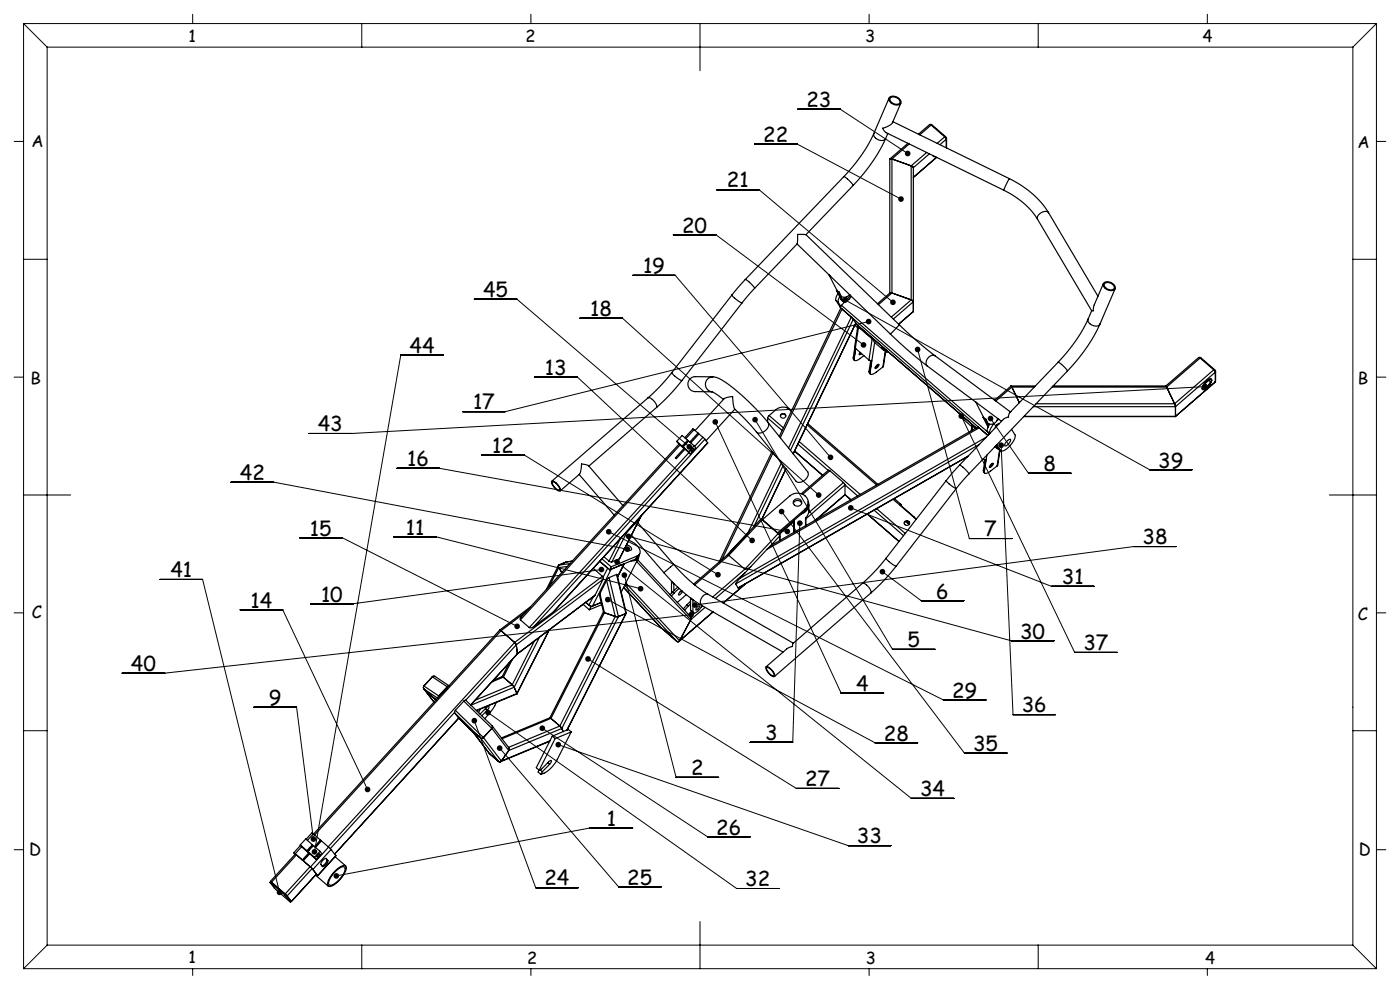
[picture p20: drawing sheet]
<svg xmlns="http://www.w3.org/2000/svg" width="297mm" height="210mm" viewBox="0 0 297 210" stroke-linecap="round" stroke-linejoin="round" font-family="sans-serif">
<defs><g id="words">
<g font-size="4.4">
<text x="171.1" y="22.7">23</text>
<text x="161.9" y="30.1">22</text>
<text x="154.2" y="39.8">21</text>
<text x="144.7" y="49.3">20</text>
<text x="136.4" y="57.9">19</text>
<text x="102.5" y="63">45</text>
<text x="125.2" y="67">18</text>
<text x="86.9" y="74.8">44</text>
<text x="115.6" y="79.5">13</text>
<text x="100.3" y="86.9">17</text>
<text x="67.4" y="91.5">43</text>
<text x="50.9" y="101.8">42</text>
<text x="86.4" y="98.9">16</text>
<text x="104.4" y="96.1">12</text>
<text x="221.4" y="99.9">8</text>
<text x="245.7" y="99.2">39</text>
<text x="65.8" y="113.6">15</text>
<text x="86.1" y="113.4">11</text>
<text x="208.8" y="113.8">7</text>
<text x="242.4" y="115.5">38</text>
<text x="36.1" y="122.4">41</text>
<text x="225.2" y="123.9">31</text>
<text x="53.1" y="128.9">14</text>
<text x="68.1" y="127.6">10</text>
<text x="198.6" y="127">6</text>
<text x="192.5" y="137.3">5</text>
<text x="216.4" y="135.5">30</text>
<text x="229.8" y="137.9">37</text>
<text x="27.8" y="142.3">40</text>
<text x="57.1" y="149.5">9</text>
<text x="181.6" y="146.5">4</text>
<text x="202" y="148">29</text>
<text x="216.8" y="151.1">36</text>
<text x="162.3" y="157">3</text>
<text x="187.5" y="157.1">28</text>
<text x="206.4" y="159.3">35</text>
<text x="146.6" y="164.4">2</text>
<text x="170.8" y="166.8">27</text>
<text x="195.2" y="168.9">34</text>
<text x="128.7" y="175.2">1</text>
<text x="152" y="177">26</text>
<text x="181.8" y="178.9">33</text>
<text x="115.5" y="187.8">24</text>
<text x="133.1" y="187.7">25</text>
<text x="158.1" y="188">32</text>
</g>
<g font-size="3.5">
<text x="40" y="8.9">1</text>
<text x="111.5" y="8.9">2</text>
<text x="183.5" y="8.9">3</text>
<text x="255.1" y="9">4</text>
<text x="6.7" y="31.1">A</text>
<text x="288" y="31.4">A</text>
<text x="6.5" y="81.4">B</text>
<text x="288.1" y="81.5">B</text>
<text x="6.7" y="131.1">C</text>
<text x="288" y="131.5">C</text>
<text x="6.2" y="181.4">D</text>
<text x="288.2" y="181.4">D</text>
<text x="40" y="204.4">1</text>
<text x="111.8" y="204.4">2</text>
<text x="183.7" y="204.5">3</text>
<text x="255.7" y="204.4">4</text>
</g>
</g></defs>
<g fill="none" stroke="#000" stroke-width=".21">
<path d="M5 5h287M5 5v200.5M5 5l5 5M10 10v190.5M10 10h277M40.9 3v2M76.7 5v5M112.6 3v2M148.5 5v10M184.4 3v2M220.3 5v5M256.1 3v2"/>
<path d="M287 10v190.5M292 5v200.5M292 5l-5 5M3 30h2M160.1 30.6h9l22 11.6M169.2 23.2h9.1l14.3 9.4M292 30h2M5 55h5M134.2 58.4h9.1l32.9 38.6M142.8 49.8h9.1l31.3 23.4M152 40.2h9l28.4 23.9M287 55h5"/>
<path d="M94.1 75.3h-9.1l-18.3 105.4M100.6 63.5h9.1l36.5 31.3M113.4 79.9h9l37.2 34.7M123 67.5h9.1l41.6 37.5M179.3 63.6l64.6 36h9M184.3 68.2l-77.1 19.1h-9M194.7 74.1l10.9 40.1h9.1M3 80h2M84.2 99.3h9l73.8 13.4M102.2 96.5h9l41.1 25.4M151.7 89.5l26.7 57.5h9.1M160.2 89l29.1 48.7h9.1"/>
<path d="M203.9 88.3l24.1 50.1h9M210.1 88.8l8.1 11.6h9M212.4 94.4l2.5 57.2h9M255.7 82l-181.1 10h-9M292 80h2M5 105h10M49 102.3h9.1l75 14.2M63.6 114.1h9l37.1 18.8M83.6 113.9h9l43.3 11M129.1 112.8l71 35.7h9.1M130.9 119.2l62.4 50.2h9.1M133.3 113.8l81.3 22.1h9"/>
<path d="M165.8 108.5l38.8 51.2h9M169.7 111l-1.5 46.4h-9.1M180.5 107.7l42.6 16.7h9M249.6 115.9h-9.1l-93.1 12.4M282 105h10M3 130h2M34 122.9h9l16.3 66.4M51 129.4h9l18 38.1M124.7 139.8l44.2 27.4h9.1M127.6 120.8l-52.7 7.3h-9M128.9 127.2l56.7 30.4h9.1M132.5 122l10.9 42.9h9.1"/>
<path d="M146.6 130.4l-111.7 12.4h-9M187.2 121.3l8.2 6.1h9.1M292 130h2M5 155h5M53.9 150h9l3.6 28M100.6 152.9l13 35.4h9.1M103.5 151.2l52.8 37.3h9M106 158.7l25.2 29.4h9.1M115 154.5l35.1 23h9M118.4 158l61.6 21.4h9M287 155h5M134.2 175.6h-9l-53.8 10.2"/>
<path d="M3 180.2h2M148.5 195.5v10M292 180.2h2M5 205.5h287M10 200.5h277M10 200.5l-5 5M40.9 205.5v1.4M76.7 200.5v5M112.6 205.5v1.4M184.4 205.5v1.4M220.3 200.5v5M256.1 205.5v1.4"/>
<path d="M287 200.5l5 5"/>
</g>
<path d="M70.9 185.4l-.1 .5 .6-.1-.6 .1a.6 .6 0 0 0 .8 .4 .6 .6 0 0 0 .2-.8 .6 .6 0 0 0-.9-.1zM132 121.6a.6 .6 0 0 0 .2 .9 .6 .6 0 0 0 .9-.4 .6 .6 0 0 0-.8-.7l.2 .6-.2-.6zM169.3 110.5a.6 .6 0 0 0 0 1 .6 .6 0 0 0 1-.3 .6 .6 0 0 0-.6-.8v.6v-.6zM186.8 120.8l-.1 .1 .5 .4-.5-.4a.6 .6 0 0 0 .4 1 .6 .6 0 0 0 .7-.8 .6 .6 0 0 0-1-.3zM151.3 89.1a.6 .6 0 0 0 .2 1 .6 .6 0 0 0 .8-.6 .6 .6 0 0 0-.8-.5l.2 .5-.2-.5zM159.8 88.6a.6 .6 0 0 0 .2 1 .6 .6 0 0 0 .8-.6 .6 .6 0 0 0-.9-.5l.3 .5-.3-.5zM194.2 73.7a.6 .6 0 0 0 .2 1 .6 .6 0 0 0 .9-.5 .6 .6 0 0 0-.8-.6l.2 .5-.2-.5zM66 177.6l-.1 .6 .3 .3 .4 .1-.1-.6 .1 .6a.6 .6 0 0 0 .4-.9 .6 .6 0 0 0-1-.1zM127.2 120.4a.6 .6 0 0 0 .2 1 .6 .6 0 0 0 .8-.7l-.6 .1 .6-.1-.4-.5zM135.5 124.4a.6 .6 0 0 0 .1 1 .6 .6 0 0 0 .9-.4l-.6-.1 .6 .1v-.3l-.3-.3-.3-.1zM151.9 121.5a.6 .6 0 0 0 .1 .9 .6 .6 0 0 0 .8-.2l-.5-.3 .5 .3a.6 .6 0 0 0-.1-.8 .6 .6 0 0 0-.8 .1zM159.1 114.2a.6 .6 0 0 0 0 .9 .6 .6 0 0 0 .9-.1l-.4-.4 .4 .4a.6 .6 0 0 0 0-.8 .6 .6 0 0 0-.9 0zM173.2 104.6a.6 .6 0 0 0 .1 .9 .6 .6 0 0 0 .8-.1l-.4-.4 .4 .4a.6 .6 0 0 0 0-.8 .6 .6 0 0 0-.9 0zM175.8 96.6a.6 .6 0 0 0-.1 .8 .6 .6 0 0 0 .9 .1l-.4-.5 .4 .5a.6 .6 0 0 0 0-.9 .6 .6 0 0 0-.8 0zM166.6 112.3a.6 .6 0 0 0 .2 1 .6 .6 0 0 0 .8-.5l-.6-.1 .6 .1-.1-.4-.2-.2h-.4zM77.5 167.1l-.1 .2 .1 .5 .3 .2h.4l-.2-.5 .2 .5a.6 .6 0 0 0 .3-.9 .6 .6 0 0 0-1 0zM109.3 132.4a.6 .6 0 0 0 0 .9 .6 .6 0 0 0 .9-.2l-.5-.2 .5 .2 .1-.4-.2-.3-.4-.1zM183.9 67.7a.6 .6 0 0 0 .2 1.1 .6 .6 0 0 0 .8-.7l-.6 .1 .6-.1-.1-.2-.5-.3zM189 63.7a.6 .6 0 0 0 0 .9 .6 .6 0 0 0 .9-.1l-.5-.4 .5 .4a.6 .6 0 0 0-.1-.8 .6 .6 0 0 0-.8 0zM190.7 41.8a.6 .6 0 0 0 .1 .9 .6 .6 0 0 0 .9-.2l-.6-.3 .6 .3v-.4l-.2-.4-.3-.1zM192.1 32.1a.6 .6 0 0 0 .1 .9 .6 .6 0 0 0 .9-.1l-.5-.3 .5 .3a.6 .6 0 0 0-.2-.8 .6 .6 0 0 0-.8 0zM209.7 88.4a.6 .6 0 0 0 .2 .9 .6 .6 0 0 0 .8-.6 .6 .6 0 0 0-.9-.4l.3 .5-.3-.5zM182.8 72.7a.6 .6 0 0 0 0 .9 .6 .6 0 0 0 .9-.1l-.5-.3 .5 .3a.6 .6 0 0 0-.1-.8 .6 .6 0 0 0-.8 0zM105.6 158.2a.6 .6 0 0 0 .2 1 .6 .6 0 0 0 .8-.5 .6 .6 0 0 0-.9-.5h-.1l.4 .5zM114.6 154.1h-.1l.5 .4-.5-.4a.6 .6 0 0 0 .5 1 .6 .6 0 0 0 .6-.8 .6 .6 0 0 0-1-.2zM124.3 139.4l-.1 .1 .5 .3-.5-.3a.6 .6 0 0 0 .5 .9 .6 .6 0 0 0 .6-.8 .6 .6 0 0 0-1-.2zM128.6 126.7l-.2 .2 .5 .3-.5-.3a.6 .6 0 0 0 .5 .9 .6 .6 0 0 0 .6-.8 .6 .6 0 0 0-.9-.3zM128.7 112.4l-.1 .1 .5 .3-.5-.3a.6 .6 0 0 0 .5 .9 .6 .6 0 0 0 .6-.8 .6 .6 0 0 0-1-.2zM132.9 113.3l-.1 .3 .5 .2-.5-.2a.6 .6 0 0 0 .6 .8 .6 .6 0 0 0 .5-.9 .6 .6 0 0 0-1-.2zM180 107.3l-.1 .2 .6 .2-.6-.2a.6 .6 0 0 0 .6 .8 .6 .6 0 0 0 .5-.8 .6 .6 0 0 0-1-.2zM118 157.6l-.1 .2 .5 .2-.5-.2a.6 .6 0 0 0 .6 .8 .6 .6 0 0 0 .5-.9 .6 .6 0 0 0-1-.1zM103.1 150.7l-.1 .1 .5 .4-.5-.4a.6 .6 0 0 0 .4 .9 .6 .6 0 0 0 .7-.7 .6 .6 0 0 0-1-.3zM130.5 118.7l-.1 .1 .5 .4-.5-.4a.6 .6 0 0 0 .4 1 .6 .6 0 0 0 .7-.8 .6 .6 0 0 0-1-.3zM165.4 108.1a.6 .6 0 0 0 .2 1 .6 .6 0 0 0 .8-.7 .6 .6 0 0 0-1-.4l.4 .5-.4-.5zM203.5 87.9a.6 .6 0 0 0 .2 .9 .6 .6 0 0 0 .8-.6 .6 .6 0 0 0-.8-.5l.2 .6-.2-.6zM212 94a.6 .6 0 0 0 .1 1 .6 .6 0 0 0 .9-.4 .6 .6 0 0 0-.6-.8v.6v-.6zM147 127.9l-.2 .5 .6-.1-.6 .1a.6 .6 0 0 0 .8 .5 .6 .6 0 0 0 .3-.9 .6 .6 0 0 0-.9-.1zM178.9 63.2l-.1 .1 .5 .3-.5-.3a.6 .6 0 0 0 .4 .9 .6 .6 0 0 0 .7-.7 .6 .6 0 0 0-1-.3zM66.3 180.3l-.2 .6 .5 .4 .1-.6-.1 .6a.6 .6 0 0 0 .7-.8 .6 .6 0 0 0-1-.2zM145.8 94.4a.6 .6 0 0 0 0 .8 .6 .6 0 0 0 .9 0l-.5-.4 .5 .4a.6 .6 0 0 0-.1-.9 .6 .6 0 0 0-.8 .1zM58.9 188.9l-.2 .4 .1 .3 .3 .3h.3l-.1-.6 .1 .6a.6 .6 0 0 0 .4-.9 .6 .6 0 0 0-.9-.1zM132.7 116.1a.6 .6 0 0 0 .1 .9 .6 .6 0 0 0 .9-.4l-.6-.1 .6 .1-.1-.4-.2-.2-.4-.1zM255.3 81.5a.6 .6 0 0 0 .1 1.1 .6 .6 0 0 0 .9-.6h-.6h.6l-.4-.5zM146.2 130a.6 .6 0 0 0 .2 .9 .6 .6 0 0 0 .8-.6l-.6 .1 .6-.1-.4-.5zM100.2 152.4a.6 .6 0 0 0 .2 1 .6 .6 0 0 0 .8-.5 .6 .6 0 0 0-.8-.6l.2 .6-.2-.6z" fill="#000"/>
<g fill="none" stroke="#000" stroke-width=".25">
<path d="M179 37.5a5.2 5.2 0 0 1 2 1.8M179 37.5l-20.9 21.8M181 39.3l-10 10.5M185.4 28.3a33 33 0 0 1-6.4 9.2M185.4 28.3a1.51 1.51 0 0 0 .9 1.3 1.51 1.51 0 0 0 1.6-.2M187.9 29.4a35.9 35.9 0 0 1-6.9 9.9M188.3 28.3l-.4 1.1M188.6 20.8l-3.2 7.5M188.7 20.6a1.64 1.64 0 0 1 2.4 1.2 1.47 1.47 0 0 1-2.4-.4l-.1-.5zM188.8 33.8v28.4M188.9 20.8a1.27 1.27 0 0 1 2 1 1.28 1.28 0 0 1-2.1-.9zM189.2 33.7l-.4 .1"/>
<path d="M189.2 33.7v28.4M189.2 33.7l4.1 1.5M189.4 25.8l24.7 12.1M191.1 21.9l-1.8 4.2-1 .7-1.1 .4 .6 .8 25.1 12.3M192.6 30.4l-3.8 3.3M192.9 30.5l-3.7 3.2M193.3 35.2l.5 .4M193.3 35.2v28.4M193.8 35.6v30.4M194.8 28.5l2.5-2.1 3.1 2.6M196.6 32.3l-3.3 2.9M197.2 32.6l-3.4 3"/>
<path d="M197.6 26.4l-2.5 2.2M197.6 26.4l3 2.6M197.6 26.4h-.2M198 33l.1 .2h.2M198.7 33.4l-4.9 4.3M200.4 29l.3 .5M200.4 29l-1.6 1.4M200.6 29l-.1 .1M200.6 29l.2 .3M200.7 29.5v1.8M200.7 29.5l-1.3 1.2M200.8 29.3l-.1 .1"/>
<path d="M200.8 29.3v2.1M214.1 37.9a19.8 19.8 0 0 1 8.4 7.2M214.1 37.9l-1.2 2.4M158.1 59.3l-2.8 3.3M158.1 59.3a5.2 5.2 0 0 1 2 1.9M169.1 51.8l19.8 19M171 49.8l-1.8-.1-.1 2-9 9.5M171 49.8l19.8 19.1M175.8 58.3l1.7 3.2M212.9 40.3a17.1 17.1 0 0 1 7.2 6.2M220.1 46.5l11.5 19.4M222.5 45.1a1.55 1.55 0 0 0-2.4 1.4"/>
<path d="M222.5 45.1l10.4 17.7M234.2 60a1.64 1.64 0 0 1 2.4 1.2 1.47 1.47 0 0 1-2.4-.4l-.2-.5zM142.5 79l-2.3 2.7-2.7 2.7M142.5 79a4.8 4.8 0 0 0 2.2 1.7M151.2 79.9a10.8 10.8 0 0 1 5.1 3 52.7 52.7 0 0 1 6.6 6.7M151.2 79.9h-3.7a1.59 1.59 0 0 0-1.6 1.6 1.59 1.59 0 0 0 1.6 1.6h3.6M151.2 79.9a1.59 1.59 0 0 0-1.5 1.5 1.59 1.59 0 0 0 1.3 1.7M155.3 62.6a4.8 4.8 0 0 0 2.1 1.6M155.3 62.6l-12.8 16.4M157.4 64.2l-12.7 16.5M160.1 61.2l-2.7 3M177.4 63.7l.5 .5"/>
<path d="M177.4 63.7l1 1.7M177.4 61.6l.6 .5M177.4 61.6l1 1.9M177.5 61.5l.5 .5M177.5 61.5l-.1 .1M177.8 62.2l-.5 1 .1 .5M177.9 64.2l.5 .8M178 62.1l.9 1.9a1.47 1.47 0 0 0 1.6-1l.1-.1M178 62l.5 .9a1.43 1.43 0 0 0 1.7-.4M178 62v.1M178.1 62.9l-.3 .8 .1 .5M178.4 65.4l.2 .2-13.1 27.3"/>
<path d="M178.4 65.4l-13.1 27.2M178.4 63.5l.6 .5M178.4 63.5l.1 .1M178.5 64.8l-.2 .4 31.3 27.2M178.5 64.8l31 26.8M179.2 64.1l-.7 .7M180.3 62.6v.2a.66 .66 0 0 1-.8 .5l.2-.4M180.3 62.6h.1M181 75.8v.4l.3 .2M181 75.8l.2 .2M181 67.7l-.4-.4-13.3 27.7M181 67.7l.5 .8"/>
<path d="M181 67.7l-13.3 27.8M181.2 76v.3M181.3 73.7l-.3 2.1M181.3 69l.6 .5M181.5 73.9l2.8 2.5M181.5 73.9l-.3 2.1M181.5 68.6l25.6 22.2M181.5 73.9l-.3 2.4M181.5 68.5l-13.2 27.8zM182 69.2l-.7 4.4 .2 .3M182 69.2l.1 .2M182 69.2l3.3 2.8"/>
<path d="M182.1 69.4l2.9 2.5M182.1 69.4l-.6 4.5M182.5 74.7l-.2 .5 .5-.2M182.6 74.9l-.3 .2M183.3 75.4l-.8 .6a.85 .85 0 0 1-1.3 .3M184.3 76.4l.6 .1-.4 2.4M184.4 78.7v.4l.2 .3M184.4 78.7l.1 .2M184.5 78.9l.1 .3M184.7 76.5l-.3 2.2M185 71.9l.3 .1M185 71.9l-.7 4.5"/>
<path d="M185.3 72l.2 .6 1.8 1.5M185.6 72.6l-1 6.6M186 77.5l.4-.2a.75 .75 0 0 1-.8 .8zM186.3 77.3l-.6 .7M187 73.4l.5 .7M187.2 73.7l.1 .4 .3 .1M187.3 77.8l-1.4 1.2a.85 .85 0 0 1-1.3 .2M187.5 74.1l.5 .5M187.5 74.1v.1M187.5 73.8l.6 .9h.4M187.8 74.4l-.5 3.4M187.9 74.5l-.6 3.3"/>
<path d="M188.9 70.8l3.8 3.6 4 3.3M189.2 62.1h-.4l-2.7 2.3M189.2 62.1l4.1 1.5M189.2 62.1l-2.8 2.5M190.8 68.9l3.7 3.4 3.9 3.2M190.8 68.9l-1.9 1.9M193.3 63.6l.5 .4M193.3 63.6l-4.2 3.7M193.8 66h.1M193.8 66l-3.2 2.8M193.8 64l-4.3 3.7M196.7 77.7l15.8 11.7"/>
<path d="M198.4 75.5a1.46 1.46 0 0 0-1.6 .5 1.46 1.46 0 0 0-.1 1.7M198.4 75.5l16 11.9M224.5 76.8l-10.3 10.7-.3 1-1 .5-9.3 9.7M224.5 76.8a5.2 5.2 0 0 1 1.9 1.9M226.4 78.7l-20.9 21.8M230.8 67.7a33 33 0 0 1-6.3 9.1M230.8 67.7a1.51 1.51 0 0 0 .9 1.3 1.51 1.51 0 0 0 1.6-.2M231.6 65.9l-.8 1.8M233.3 68.8a35.9 35.9 0 0 1-6.9 9.9M234.1 60.2l-2 4.5-.2 1.2h-.3M234.4 60.1a1.27 1.27 0 0 1 1.9 1.1 1.28 1.28 0 0 1-2-.9zM236.6 61.2l-3.3 7.6"/>
<path d="M254.7 75.8l-7.2 6.3M254.7 75.8l3 2.6M254.7 75.8l-.2 .1M257.5 78.5l.3 .5M257.5 78.5l-3.2-2.7-7 6.1M257.5 78.5l-8.3 7.1M257.7 78.4l-.1 .1M257.7 78.4l.2 .3M257.8 79l-8.4 7.3M257.8 79v2M257.9 78.7l-.1 .1M257.9 78.7l-.1 2.2"/>
<path d="M137.5 84.4a2.14 2.14 0 0 1 1.8 2M137.5 84.4l-20.4 17.7M139.3 86.4l-14.4 12.5M143.6 93.6l1.1 1M143.6 93.6l1.5 1.5-.4-.5M144 94.2l-33.4 36.7-.3 .4 .1 .2M144.3 94.4l-33.9 37.1M144.7 80.7l-2.8 3.2-2.6 2.5M144.9 94.8l1.2 1M144.9 94.8l.4 .5M145.1 95.1l-1.8 2 .2 .2 1.8-2M145.2 94.5h.1"/>
<path d="M145.3 95.3l1.2 1M145.7 93.9l-.3 .2-.2 .4M145.9 93.4l-1.2-1-1.1 1.2M145.9 93.4l-1.2 1.2M145.9 93.4l.1 .2M146.1 95.8l.4 .5M146.1 96l-33.8 37.1M146.8 95.3l.3-.2v.2a.47 .47 0 0 1-.6 .4zM147.2 91.1l-.2-.1-1.7 1.9M147.2 91.1l.9 .8M147.2 91.1l-1.7 1.9M147.2 94.6l-1.1 1.2"/>
<path d="M147.2 94.6l.4 .4-1.1 1.3M147.2 94.6l-1.1-1.1-1.2 1.3M148.1 91.9l-1.8 1.9M148.1 91.9h.1M149.1 92.8l.4 .4M149.1 92.8l-.8-.8-1.8 1.9M149.1 92.8l-1.7 1.9M149.5 93.2l-36.2 39.7M149.5 93.2l.6 .7M150.1 93.9v.1M150.1 93.9l-32.7 35.9M151 83.1l2.5 1.6"/>
<path d="M155.8 86.7l-.4-2.6-1.7 .4-6.2 6.8M155.9 86.8l2.4 2.3 2.2 2.5M155.9 86.8l-6.1 6.7M162.8 88.7v.8M162.8 88.7l3.1 2.6M162.9 89.6l8.4 10.5a1.77 1.77 0 0 1-.6 1.7 1.77 1.77 0 0 1-1.8 .3l-8.4-10.5M162.9 89.6a1.8 1.8 0 0 1-1.7 2.3l-.7-.3M163.2 88.1l-.4 .6M163.2 88.1l3 2.7M163.8 95.8l-11.3 23.4M164 96l-10.9 22.7M165.6 88.3a.59 .59 0 0 1 .5-.5 .59 .59 0 0 1 .6 .5"/>
<path d="M165.8 98.2l-7.1 14.8 .2-.2M166.2 98.7l-6.2 13M166.7 99.4l-5.1 10.8M167.1 86.6a2.4 2.4 0 0 0-2.5 .3l-1.4 1.2M167.1 86.6l.8 .5M167.1 86.6l.8 .6M169.3 94.2l6.4 5.6M169.5 93.7l13 11.2M171.2 90.1l14.8 12.8M171.4 89.9l14.8 12.8M176 99.9l-.3-.2-5.7 5M176 99.9l2.9 2.5"/>
<path d="M176 99.9l-5.7 5M203.4 87.5l.4 .8M203.6 98.7l-2.9 3.2M203.6 98.7a5.2 5.2 0 0 1 1.9 1.8M203.8 88.3l.5 .5M203.8 88.3l.5 .4M203.9 88l.4 .7M204.3 88.7h.1M204.4 88.4v.6l1.8 1.5M205.3 96.9l-48.7 27.8M205.4 96.7l-48.8 28M206.2 90.2l-.2 1.2"/>
<path d="M206.2 90.2l.2 .2M206.2 90.2l.8 .6M206.4 90.4l.5 .5M206.4 90.4l-.2 .9M207 85.3l1.6 3.2M207.7 90.8l-.3-.2-43.7 25.1-1 .8M207.7 90.8l-45 25.7M207.7 90.8l1.9 1.6M207.8 94.2l-51.7 29.7M208.6 88.6l.5 .4M208.6 88.6l.9 1.9M208.6 97.4h.1"/>
<path d="M208.6 97.4h.6l-.4 2.5M208.6 97.3v.1M208.6 99.7v.4l.3 .2M208.6 99.7l.2 .2M208.6 88.5l.5 .4M208.6 88.5v.1M208.8 99.9v.3M209 97.5l-.4 2.2M209.1 89l.6 1.3M209.1 88.9v.1M209.2 92.7l-52.2 30M209.4 96.5l-.6 3.7"/>
<path d="M209.5 91.6l.3 .5M209.5 90.5l.1 .1M209.5 90.5h.1M210 90a1.96 1.96 0 0 0-.5 1.6M210.2 98.5l.4-.2a.75 .75 0 0 1-.7 .8zM210.5 98.3l-.6 .7M210.9 89.8v.1a2.75 2.75 0 0 0-.9 2.1l-.5-.4M211.1 94.7l.4 .4M211.3 94.5l.4 .6M211.4 94.7l.1 .4 .3 .1M211.5 98.8l-1.4 1.2a.85 .85 0 0 1-1.3 .2M211.6 88.8a1.42 1.42 0 0 1-2 1.1l-.5-1"/>
<path d="M211.7 95.1l.6 .5M211.7 95.1l.1 .1M211.9 88.9l-.4 .3M211.9 89.9a.88 .88 0 0 0-.8 .8M212.1 95.4l-.6 3.4M212.1 95.5l-.6 3.3M213.6 93.6l.7-.4a1.29 1.29 0 0 1-1.1 1.4 .77 .77 0 0 1 .4-1zM214.5 87.3l-.1 .1M214.5 81.9l.2 .2M214.5 81.9l-3.5 3M214.5 81.9h5.1M214.6 91.1l.7 1.1a4 4 0 0 1-2.1 3.2l-.6 .3-.3-.1-.8-1.2"/>
<path d="M214.7 82.1l1.5 3.3M214.7 82.1l-3.5 3M214.7 82.1h4.7M217.2 88.3h32.2M219.2 86.3h30.2M219.8 85.6h29.4M223.2 82.1h24.3M223.4 81.9h23.9M247.3 81.9l.2 .2M247.5 82.1l1.7 3.5M249.2 85.6l.2 .7M249.4 88.3l-32.2 .1"/>
<path d="M249.4 86.3v2M255.9 81.2l.7-.5a.95 .95 0 0 1-.6 1.3l-.5 .3a.62 .62 0 0 1 .2-1zM255.9 80.9a.81 .81 0 0 1 1.1-.4 2.52 2.52 0 0 1-1.9 2.1 1.57 1.57 0 0 1 .8-1.7zM257.8 81v.1M257.8 81l-8.4 7.4M117.1 102.1a2.16 2.16 0 0 1 1.7 2 2.16 2.16 0 0 1-1.7-2zM117.2 102.3a1.69 1.69 0 0 1 1.5 1.7 1.86 1.86 0 0 1-1.5-1.7zM118.5 119.9l-2.6 5.1M118.6 119.9l-.2 .2 .1 .3M118.8 104.1l4.2-3.5 .2-.7 .2-1.5 .8 .1 .7 .3 7.2 8.4M120.2 119.2l-1.6 .7M120.9 119.6l-2.3 .3"/>
<path d="M121.4 119l-1.2 .2M122.9 100.6l7.4 8.7M127.2 119.1l2.1 1.8M127.7 118.5l1.9 1.7M128.1 118.1l1.1 .9M129.2 119l.6 .2M131.4 118.5l-1.6 .7M131.6 114.3l-2.4 4.7M132.4 119.6l-1.4 2.7M132.5 119.6l-1.5 2.8M132.6 116.2l.9 .6M132.6 116.4l.7 .3"/>
<path d="M132.9 115.6a1.04 1.04 0 0 1 1.1 1 1.08 1.08 0 0 1-1.5-.3M132.9 113l-.4 .3M132.9 113l-3.1 6.2M133.4 114.6a3.2 3.2 0 0 1 2.4 2.7l-.2 .4-.4 .2M134 113.5l6.8 8M134.9 118.6l-5.6 2.3M135.1 119.1l-2.3 4.6M135.1 119.1l11.4 12.4M135.2 117.9l-.3 .7M135.2 117.9l-5.6 2.3M135.3 118.7l11.2 12.1M135.3 110.9l7.6 8.8"/>
<path d="M135.5 118.4l-.4 .7M135.5 117.8a1.28 1.28 0 0 1-1.6 1.2M135.7 117.5l-.4 .8-.4 .3M135.7 109.9l-4.3 8.6M135.7 109.9l-2.8 3.1M135.9 109.7l-4.5 8.8M136 109.5l-.3 .4M142.9 119.7l3.5 3.5 2.1 1.8 1.8 1.1M142.9 119.7l-2.1 1.8M154.6 117.8l3.4 2.9M154.6 117.8l-7.2 6.3M154.7 117.4l-7.5 6.5"/>
<path d="M155.1 116.9l-.5 .6v.3M161.7 110.3l-.3-.2-7.1 7.6M161.7 110.3l-7.1 7.5M161.7 110.3l3.4 2.9M161.8 110.2l3.2 2.8M161.8 110.2v.1M162.7 116.5l-5.7 6.2M165 113v.1M165.1 113.2l.3 .5M165.1 113.2l-7.1 7.5M165.4 113.7v1M165.4 113.7l-2.1 2.2"/>
<path d="M165.5 113.2l-.3 .1M165.5 113.2v1.4M168.3 106.8a.95 .95 0 0 1 .9-.6 .95 .95 0 0 1 .9 .6M168.4 110.7l-2.9 2.5M168.4 110.7v2.3M168.5 110.4l-.1 .3M168.5 110.4v2.5M170.8 108a2 2 0 0 0 .3-2.5 2 2 0 0 0-2.3-.9l-1.2 .6-5.8 5M170.8 108l-5.8 5M170.8 108v.3M170.8 108.3l-5.7 5M170.9 109.9l.1 .2"/>
<path d="M170.9 109.9v1.6M171 110.1v1.4M171.5 106.4a2.01 2.01 0 0 1-1.5 2.6M171.5 106.6l-.1 1-.6 .7M171.5 108.8l-.6 1.1M171.6 107.1l-.1 1.7M174.5 100.8l-5.9-5.1 5.9 5.1M178.9 102.4l.4 .5M178.9 102.4l-7.4 6.4M179.2 105l-6 5.2M179.3 105l1.2 1M179.3 104.9l-.1 .1"/>
<path d="M179.3 102.9l-8.3 7.2M179.3 102.9v2M179.3 104.9l-6.2 5.4M179.3 102.9l2.6 2.3M179.3 104.9l1.2 1.1M184 109l6.7 5.9M185.4 108.2l6.3 5.4M186 107.9l6 5.3M188 118.4l-2.3 2.7-2.7 2.6M188 118.4a4.8 4.8 0 0 0 2.1 1.7M189.5 105.9l4.8 4.2M189.7 105.8l1.4 1.2"/>
<path d="M191.1 107.2v-.2h-.2l3.4 3.1M191.8 111a.59 .59 0 0 1 .6-.4 .59 .59 0 0 1 .6 .4M192.1 110.6l.8 .6M192.3 110.6l.6 .6M194.3 110.1v.1M200.7 101.9a4.8 4.8 0 0 0 2.2 1.7M200.7 101.9l-12.7 16.5M202.9 103.6l-12.8 16.5M205.5 100.5l-2.6 3.1M106 133.7l.3 .1M106 133.7l-39.5 43.2M106.3 133.8l2.9 2.5"/>
<path d="M106.3 133.8l-39.6 43.3M108.7 139.9l-1.9 3.7M109.2 136.3l.3 .5M109.2 136.3l-39.6 43.3M109.5 136.8l.3 1.9M109.5 136.8l-10.7 11.7M109.8 138.7h-.1M109.8 138.7l-9.9 10.9 9.8-10.9M110.4 131.5l1.9 1.6M111.5 129.8l-5.2 4M112.5 128.7l-6.5 5M113.3 132.9l-.6 .3-.4-.1"/>
<path d="M113.3 136l-4.6 9.3M114.4 135.2l-5.3 10.6M116.5 133.7l-6.8 13.4M116.5 133.6l-6.8 13.6M117.4 129.8l-4.1 3.1M117.6 129.6l-.2 .2M118.5 120.4l.7 1M118.5 120.4l-1.9 3.9M120.4 120.2l-1.9 .2M123.7 128.2l1.3 1.1M124.3 127.8l1.1 .9M125.4 128.7l-.4 .6"/>
<path d="M125.9 120.6l1.9 1.6M126.2 126.2l-.1 .2M126.2 126.2l-16.5 12.5M127.3 125.9l-.1 .4 .8 3.5 .2 .2M127.3 125.9l.9 4.1M127.5 127.8l-2.1 .9M127.7 128.3l-2.7 1M127.8 122.2l.2 .4-.1 .3M127.8 122.2l-18.6 14.1M127.9 122.9l-1.7 3.3M127.9 122.9l-18.4 13.9M128 129.8l-11.3 22.5"/>
<path d="M128.2 130l-11.3 22.4M128.2 130l2.3 .8M128.7 123.1l1.8 7.7M128.7 123.1l-1.4 2.8M128.9 120.5l-1 2M129.2 122.5l-.5 .6M129.2 122.5l2 8.3M129.6 120.2l-.3 .7M129.7 120.7l-4 7.9h-.4l-.3-.2 .8-1.8M130.5 130.8h.7M130.5 130.8l-11.7 23.2M130.8 121.9l2 8.2"/>
<path d="M130.8 121.9l-1.6 .6M131.2 130.8l-12 23.7M132.3 124.6l7.9 8.5M132.5 124.1l11.1 12M132.8 123.7l-1 1.9M132.8 123.7l11.4 12.2M132.8 130.1l-1.6 .7M132.8 130.1l-12.5 24.8M132.9 130.1l-12.6 24.7M140.2 133.1h.1M140.2 133.1l3.4 3M140.8 121.5l2.6 2.7 3.1 2.7"/>
<path d="M142.4 123.4l.6 .4M142.4 123.4v2.4M142.5 123.4h-.1M142.6 123.4l.1 .1M142.7 125.6l-.5 .6M142.7 125.6l.3 .3M143 125.9l-.6 .6M143 123.8l.1 .1M143 123.8v1.5M143.8 124.6l-1.1 1M144.1 124.8l-1.1 1.1M144.2 135.9l-.3 .2h-.3"/>
<path d="M144.2 125.6l-.1 .1M144.6 125.3l-.2 .2a.52 .52 0 0 0-.4 .7l.5-.3 .2-.5M145.6 126.1l-1.9 1.7M145.8 128.3l.3 .2M145.8 128.3l-.8 .9M146.1 128.5l-.9 1M146.5 130.8v.7M146.5 129.4l.6 .6M146.5 128.1l-.4 .4M146.5 127.5l-.7 .8M146.5 129.4l.5 .4M146.5 126.9v2.5"/>
<path d="M146.5 126.9l.5 .4M146.5 126.9h.1M146.5 131.5l-2.3 4.4M146.6 126.9l2.3 1.6M147 127.3v2.5M147 127.3l.2 .1M147 127.3h.1M147.2 130.1l-.8 .7M147.9 128.7l.4-.2a.65 .65 0 0 1-.6 .9l-.1-.2zM148.9 128.5l17.2 9.8M148.9 128.5l-.2 .3a1.96 1.96 0 0 1-1.6 1.2l-.1-.2M149 128.5l-.2 .2"/>
<path d="M149.6 128.8l-3.1 2.7M150.3 126.1a1.48 1.48 0 0 0-1.5 .7 1.48 1.48 0 0 0 .1 1.7M150.3 126.1l18 10.3M151.3 129.8l-7.2 6.3M156.1 123.9l.5 .8M157 122.7l-.9 1.2M158 120.7l-6.8 5.9M158.1 121.4l-6.3 5.6M158.2 123.8l-4.8 4.1M159.3 120.2l-.8 .5h-.5M183 123.7l-14.7 12.8-.2 .6-1.2 .6-4.4 3.7M183 123.7a2.14 2.14 0 0 1 1.7 2.1"/>
<path d="M184.7 125.8l-20.4 17.7M190.1 120.1l-2.7 3.2-2.7 2.5M89.9 146.1l2.2 2.8M89.9 145.5l-.1 .4 .2 .3M89.9 145.5l3.2 2.1M90 146.2l2.1 1.9M90 146.2l2.8 1.9M91.7 143.6l.3-.2 .3 .1 2.9 2-.3 .2M91.7 143.6l-1.8 1.9M91.7 143.6l3.2 2.1M92.1 148.1l.4 .3M92.1 148.1l.1 .1"/>
<path d="M92.1 148.1l.3 .4M93.1 147.6l-.2 .4M94.6 146.1v.1M94.8 145.9v.1M94.9 145.7l-1.8 1.9M95 145.7l-1.9 2.1M96.4 151.1l-26.3 28.9M96.4 151.2l5.6 5.4M96.4 151.2l.9 1.1M96.6 150.7l-.2 .5M96.6 150.7l6 5.8M97.3 152.3l3 3"/>
<path d="M97.3 152.3h.1M98.4 148.7l.4-.1 5.6 5.4 .1 .2-.2 .3M98.4 148.7l-1.8 2M98.4 148.7l5.9 5.8M99.4 154.3l.7 .8M100 154.9l.2 .2M100.3 155.3l3.6 4.6M100.3 155.3l1.7 1.3M101.9 150.4l-.4 .8M102 156.6l3.8 4.9M102.6 156.5l-.3 .1h-.3M102.6 156.5l-.4 .1h-.2"/>
<path d="M102.6 156.5l3.8 4.9M103 150.3l.4 .4M103.4 150.7l.3-.5v-.4l-.4 .2-1.5 1.5M103.4 150.7l-1.2 1.1M103.8 159.8l.1 .1M103.9 159.9l1.9 1.6M104.3 154.5l-1.7 2M104.3 154.5l3.6 4.7M104.4 154l3.5 4.6v.6M105.3 149l-.9 1.5-1.6 1.9M106.6 143.5l.2 .1M106.6 143.5l-1.9 .8"/>
<path d="M106.8 143.6l1.9 1.7M106.8 143.6l-2.5 1.1M107.9 159.2l-1.5 2.2M108 140.6l-1.5 2.9M108.7 145.3l.4 .5M108.7 145.3l-7.9 3.2M109.1 145.8l.6 1.3M109.1 145.8l-9.2 3.8M109.7 147.1v.1M109.7 147.1l-8.7 3.6M109.7 147.2l-8.6 3.6M116.6 157.3l-10.4 4.3"/>
<path d="M116.7 157.1l-10.3 4.3M116.9 152.4l-.2-.1-10.3 4.2M116.9 152.4l1.9 1.6M116.9 152.4l-10.4 4.3M117.2 156.2l-3.4 6.7 .6 .5 .4-.2 1.7-1.7 .4-.2 .1 .2-.4 .6M117.2 156.2l.6 .5M117.8 156.7l-3.6 7.1 .6 .5M118.8 154l.4 .5M118.8 154l-10.9 4.5M119.2 154.5l-11.3 4.7M119.2 154.5l.3 .7M121.2 155.3l-3 5.9a6.4 6.4 0 0 1-3.4 3.1"/>
<path d="M121.2 155.3l-3.4 1.4M121.2 155.3l-.6-.6-3.4 1.5M162.5 141.4a2.16 2.16 0 0 1 1.8 2.1 2.16 2.16 0 0 1-1.8-2.1zM162.6 141.7a1.69 1.69 0 0 1 1.6 1.6 1.86 1.86 0 0 1-1.6-1.6zM63.7 179.2l1.4 1.2M63.7 179.2l1.8 1.7-.4-.5M63.7 179.4l-1.4 1.5M64 179.6l-1.4 1.5M66.1 179.7l-.3 .2-.2 .4M66.3 179.2l-1.2 1.2M66.3 179.2l-1.4-1.2-1.2 1.2M66.3 179.2l.1 .2"/>
<path d="M66.5 176.9l-.3-.2-1.3 1.3M66.5 176.9l-1.3 1.4M66.5 176.9l1.5 1.3M68 178.2l-1.3 1.4M68 178.2l-1.2 1.4M69.7 179.7l-3.8 4.2 .5 .5M69.7 179.7l.5 .5M69.7 179.7l-1.5-1.3-1.3 1.4M106.4 161.4l-.4 .2-.2-.1M106.4 161.4l-.3 .2-.3-.1M114.6 163.3l.5 .4M115.1 163.7l-.3 .6"/>
<path d="M116.2 161.8l.4 .3M116.6 162.1l-1.5 1.6M57.3 187.2l1.2 1.5 3.1 2.6M57.3 187.2l.1 .1M57.4 187.1v-.1l.2 .1M57.4 187.3l3 2.6M57.4 187l-.1 .2M57.4 187l.2 .1M57.6 187.1l-.2 .2M57.6 187.1l3 2.6M60.4 189.9l.3 .2M60.6 189.7l-.2 .2"/>
<path d="M60.6 189.7l.2 .3M60.7 190.1l.9 1.2M60.8 190l-.1 .1M60.8 190l.9 1.2M60.9 190.1l.9 1.2-.1-.1M61.7 191.2l-.1 .1M62.6 181.1l.1 .1M62.6 181.1l.1 .1-5.3 5.8M62.6 181.1h.1M62.6 181.1l-.3-.2 .3 .3M62.6 181.1l1.6 1.4M62.9 181.3l-5.3 5.8"/>
<path d="M64.3 182.6l1.9 1.6M64.3 182.6l.1 .1M65.3 180.6l1.4 1.2M65.3 180.6l.4 .5M65.5 180.9l-1.3 1.6M65.6 180.3h.1M65.6 181l-1.4 1.5M65.7 181.1l1.4 1.2M65.7 181.1l-1.4 1.5M65.8 183.8l-5.3 5.8 .4 .5M66.2 184.2l1 1.4-.1-.1M66.2 184.3l-5.3 5.8"/>
<path d="M66.4 184.4l1 1.3M66.7 181.8l.4 .5M66.9 185.6l2.7 2.4M67.1 185.5h.1M67.1 185.4l-5.3 5.9M67.1 185.5l.3 .2M67.4 181.3l.3-.2 .1 .2a.47 .47 0 0 1-.6 .4zM67.9 180.6l-1.2 1.2M67.9 180.6l-1.4-1.2-1.2 1.2M67.9 180.6l.4 .5-1.2 1.2M69.1 182.1l.2 .3M69.2 182.1h.1"/>
<path d="M69.2 182.1a1.35 1.35 0 0 0-1.1 1.3l.3 .4a1.35 1.35 0 0 0 1.1-1.3M69.2 182.1l.3 .4M69.3 182.4a1.51 1.51 0 0 1-1 1.3M69.3 182.4l.2 .1M70.2 180.2l-3.8 4.2M70.2 180.2l1 1.3M71 181.2l26.3-28.9-26.3 28.9M71.1 181.7l2.2 2M71.1 184.7a2.28 2.28 0 0 1 2.2-1 2.12 2.12 0 0 1-.6 2.2l-.5 .6a3.3 3.3 0 0 1-2.5 1.5 1.22 1.22 0 0 1 .1-1.6zM71.2 184.8a2.16 2.16 0 0 1 1.9-.9 1.92 1.92 0 0 1-.7 2.1l-.2 .3a2.87 2.87 0 0 1-2.3 1.4 1.92 1.92 0 0 1 .6-2.1zM71.2 181.5h.1M71.2 181.5l-3.8 4.3"/>
<circle cx="166.1" cy="88.2" r=".54"/>
<circle cx="169.2" cy="106.6" r=".84"/>
<circle cx="192.4" cy="111" r=".54"/>
</g>
<use href="#words"/>
</svg>
